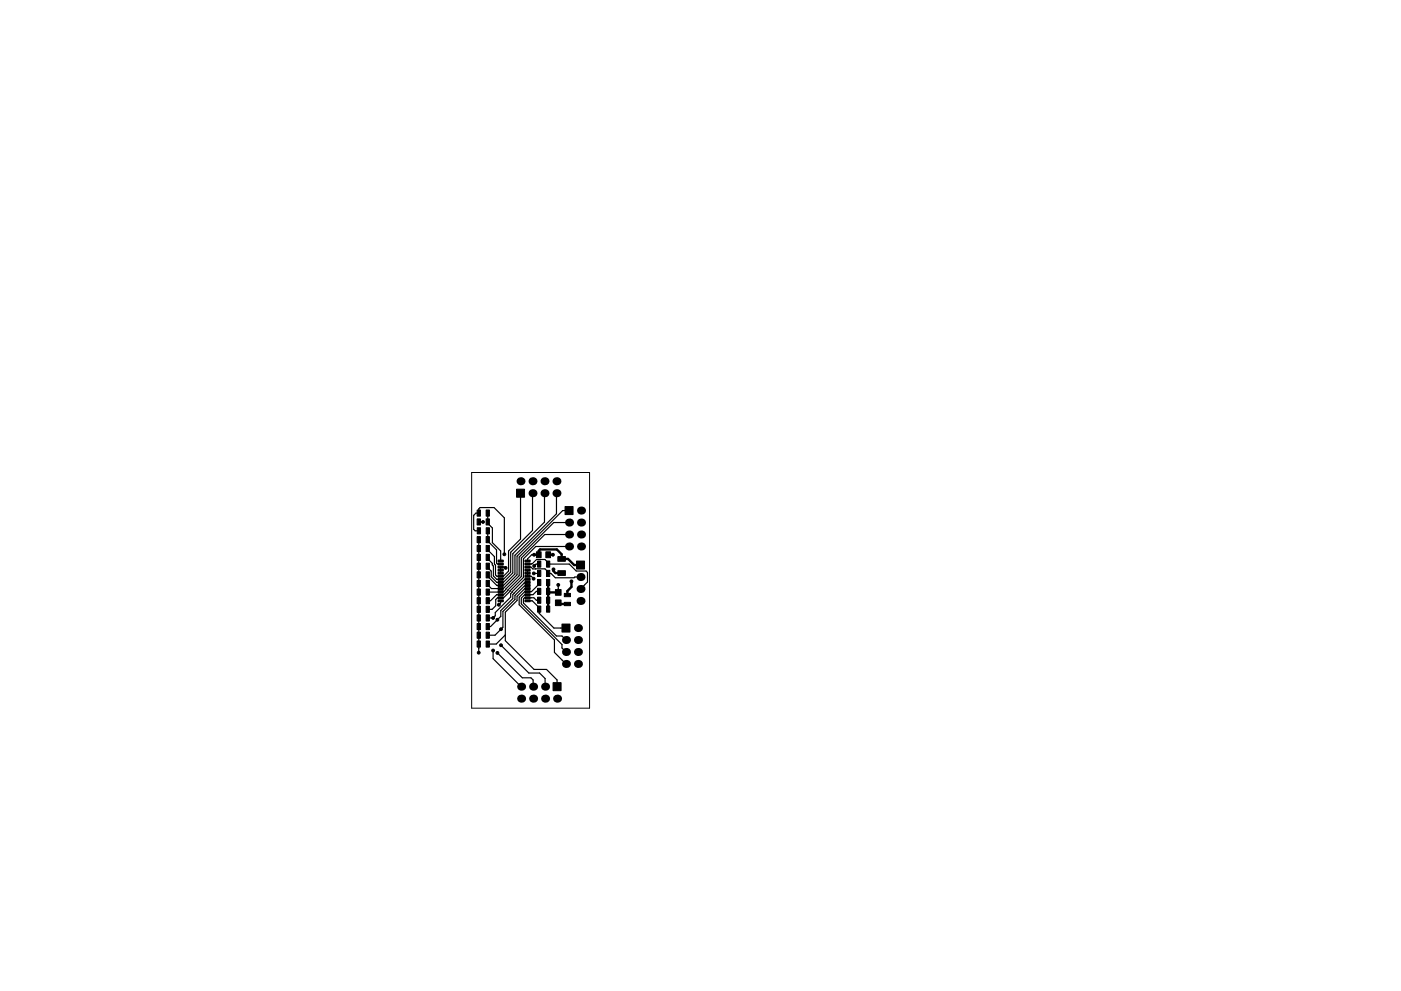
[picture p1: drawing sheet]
<svg xmlns="http://www.w3.org/2000/svg" width="297mm" height="210mm" viewBox="0 0 297 210" stroke-linecap="round" stroke-linejoin="round" font-family="sans-serif">
<path d="M100 100.2h25v50h-25z" fill="none" stroke="#000" stroke-width=".21"/>
<g fill="#000" stroke="#000" stroke-width=".21">
<path d="M101.2 115.7h.7v1.3h-.7zM101.2 117.6h.7v1.3h-.7zM101.2 108.2h.7v1.3h-.7zM101.2 110.1h.7v1.3h-.7zM101.2 113.8h.7v1.3h-.7zM101.2 112h.7v1.3h-.7zM103.1 115.7h.7v1.3h-.7zM103.1 117.6h.7v1.3h-.7zM103.1 108.2h.7v1.3h-.7zM103.1 110.1h.7v1.3h-.7zM103.1 113.8h.7v1.3h-.7zM103.1 112h.7v1.3h-.7z"/>
<path d="M105.6 118.8h1.1v.4h-1.1zM105.6 119.5h1.1v.4h-1.1zM109.5 103.8h1.7v1.7h-1.7zM111.3 119.5h1.1v.4h-1.1zM111.3 118.8h1.1v.4h-1.1zM113.7 117.1h1v1.2h-1zM115.7 117.1h1v1.2h-1zM118.3 118.1h1.6v1h-1.6zM119.8 107.5h1.7v1.7h-1.7zM101.2 119.5h.7v1.3h-.7zM101.2 121.3h.7v1.3h-.7zM101.2 123.1h.7v1.3h-.7z"/>
<path d="M101.2 125h.7v1.3h-.7zM101.2 126.8h.7v1.3h-.7zM101.2 128.6h.7v1.3h-.7zM101.2 136h.7v1.3h-.7zM101.2 134.1h.7v1.3h-.7zM101.2 132.3h.7v1.3h-.7zM101.2 130.5h.7v1.3h-.7zM103.1 119.5h.7v1.3h-.7zM103.1 121.3h.7v1.3h-.7zM103.1 123.1h.7v1.3h-.7zM103.1 125h.7v1.3h-.7zM103.1 126.8h.7v1.3h-.7z"/>
<path d="M103.1 128.6h.7v1.3h-.7zM103.1 136h.7v1.3h-.7zM103.1 134.1h.7v1.3h-.7zM103.1 132.3h.7v1.3h-.7zM103.1 130.5h.7v1.3h-.7zM105.6 120.1h1.1v.4h-1.1zM105.6 120.8h1.1v.4h-1.1zM105.6 121.4h1.1v.4h-1.1zM105.6 122.1h1.1v.4h-1.1zM105.6 122.7h1.1v.4h-1.1zM105.6 123.4h1.1v.4h-1.1zM105.6 124h1.1v.4h-1.1z"/>
<path d="M105.6 124.7h1.1v.4h-1.1zM105.6 125.3h1.1v.4h-1.1zM105.6 126h1.1v.4h-1.1zM105.6 126.6h1.1v.4h-1.1zM105.6 127.3h1.1v.4h-1.1zM111.3 127.3h1.1v.4h-1.1zM111.3 126.6h1.1v.4h-1.1zM111.3 126h1.1v.4h-1.1zM111.3 125.3h1.1v.4h-1.1zM111.3 124.7h1.1v.4h-1.1zM111.3 124h1.1v.4h-1.1zM111.3 123.4h1.1v.4h-1.1z"/>
<path d="M111.3 122.7h1.1v.4h-1.1zM111.3 122.1h1.1v.4h-1.1zM111.3 121.4h1.1v.4h-1.1zM111.3 120.8h1.1v.4h-1.1zM111.3 120.1h1.1v.4h-1.1zM114 119h.7v1.3h-.7zM114 121h.7v1.3h-.7zM114 128.6h.7v1.3h-.7zM114 126.7h.7v1.3h-.7zM114 124.8h.7v1.3h-.7zM114 122.9h.7v1.3h-.7zM115.9 119h.7v1.3h-.7z"/>
<path d="M115.9 121h.7v1.3h-.7zM115.9 128.6h.7v1.3h-.7zM115.9 126.7h.7v1.3h-.7zM115.9 124.8h.7v1.3h-.7zM115.9 122.9h.7v1.3h-.7zM118.3 121.1h1.6v1h-1.6zM117.8 127.3h1.2v1.2h-1.2zM117.8 125.1h1.2v1.2h-1.2zM119.1 132.4h1.7v1.7h-1.7zM119.6 125.9h1.3v.7h-1.3zM119.6 127.8h1.3v.7h-1.3zM122.2 119h1.7v1.7h-1.7z"/>
<path d="M117.3 144.8h1.7v1.7h-1.7z"/>
<circle cx="102.4" cy="110.7" r=".3"/>
<circle cx="106.9" cy="117.6" r=".3"/>
<circle cx="113.2" cy="117.7" r=".3"/>
<circle cx="117.2" cy="117.7" r=".3"/>
<circle cx="101.5" cy="138.5" r=".3"/>
<circle cx="104.5" cy="138" r=".3"/>
<circle cx="104.5" cy="131.1" r=".3"/>
<circle cx="105.5" cy="131.5" r=".3"/>
<circle cx="105.5" cy="138.5" r=".3"/>
<circle cx="105.8" cy="128.3" r=".3"/>
<circle cx="106.2" cy="133.5" r=".3"/>
<circle cx="106.2" cy="136.9" r=".3"/>
<circle cx="107.2" cy="120.5" r=".3"/>
<circle cx="113.1" cy="122.8" r=".3"/>
<circle cx="113.2" cy="121.7" r=".3"/>
<circle cx="113.3" cy="120.1" r=".3"/>
<circle cx="117.3" cy="120.8" r=".3"/>
<circle cx="118.4" cy="124.1" r=".3"/>
<circle cx="121.2" cy="123.3" r=".3"/>
</g>
<g fill="#000">
<circle cx="110.4" cy="102.1" r=".85"/>
<circle cx="112.9" cy="104.6" r=".85"/>
<circle cx="112.9" cy="102.1" r=".85"/>
<circle cx="115.4" cy="104.6" r=".85"/>
<circle cx="115.4" cy="102.1" r=".85"/>
<circle cx="118" cy="102.1" r=".85"/>
<circle cx="118" cy="104.6" r=".85"/>
<circle cx="120.6" cy="113.4" r=".85"/>
<circle cx="120.6" cy="115.9" r=".85"/>
<circle cx="120.6" cy="110.9" r=".85"/>
<circle cx="123.2" cy="108.3" r=".85"/>
<circle cx="123.2" cy="110.9" r=".85"/>
<circle cx="123.2" cy="113.4" r=".85"/>
<circle cx="123.2" cy="115.9" r=".85"/>
<circle cx="120" cy="135.8" r=".85"/>
<circle cx="120" cy="138.3" r=".85"/>
<circle cx="122.5" cy="135.8" r=".85"/>
<circle cx="122.5" cy="133.2" r=".85"/>
<circle cx="122.5" cy="138.3" r=".85"/>
<circle cx="123.1" cy="122.4" r=".85"/>
<circle cx="123.1" cy="125" r=".85"/>
<circle cx="123.1" cy="127.5" r=".85"/>
<circle cx="110.5" cy="148.2" r=".85"/>
<circle cx="110.5" cy="145.7" r=".85"/>
<circle cx="113" cy="145.7" r=".85"/>
<circle cx="113" cy="148.2" r=".85"/>
<circle cx="115.6" cy="148.2" r=".85"/>
<circle cx="115.6" cy="145.7" r=".85"/>
<circle cx="118.1" cy="148.2" r=".85"/>
<circle cx="120" cy="140.9" r=".85"/>
<circle cx="122.5" cy="140.9" r=".85"/>
</g>
<g fill="none" stroke="#000" stroke-width=".25">
<path d="M101.5 114.5v24M101.5 110.7h.9M101.5 112.6h-.8l-.3-.3v-3l.5-.4h.6v-.9l.3-.3h2.9l2.2 2.2v7.7M103.4 112.6v2.2l1.9 1.9v2.8l.2 .2h.6M103.4 108.9v2.1l1 1v3.1l1.7 1.8v2.1M103.4 112.6h.1M110.4 104.6v9.8l-2.6 2.5v4.3l-1.1 1.1h-1.3l-.3-.3v-2.1l-.3-.2v-1.6l-1.4-1.4v-.3M111.8 119.7l1.1-.1 .9-.9h1.7l.7 .7v.3h4.5l1.5 1.5h2.1l.3 .3v2l-1.5 1.5M112.9 104.6v7.9l-4.6 4.7v4.2l-1.6 1.5h-1.4l-.7-.7v-2.1l-.2-.2v-.4l-1-.9v-.3M113.2 117.7h-.5l-.9 .9v.4M114.3 119.7h-.6l-.4 .4M115.4 104.6v6.2l-6.7 6.7v4.1l-2 2h-1.4l-1.2-1.2v-1.2l-.7-.8v-.3"/>
<path d="M118 104.6v4.4l-8.8 8.8v4l-2.5 2.4h-1.3l-2-1.9v-.3M120.6 108.3h-1.3l-9.7 9.7v4l-2.9 2.9h-2.5l-.8-.8v-.3M120.6 110.9h-3.2l-7.3 7.3v3.9l-3.3 3.4-3.4 .1M120.6 115.9h-7l-2.6 2.7v3.9l-4.2 4.3h-1.3l-.4 .4v1.3l-.8 .8h-.9M120.6 113.4h-5.1l-5 5v3.9l-3.7 3.9h-1.5l-1.3 1.3h-.6M123.1 119.9l-.6 .6M101.5 137.5v.1M104.5 138v1.7l6 6M105.5 138.5l5.2 5.3h1.9l.4 .5v1.4M106.1 127.5v.4l-.3 .4M106.2 136.9l5.9 5.9h2.3l1.2 1.2v1.7M107.1 134.7l-1.9 1.9h-1.8"/>
<path d="M107.2 120.5l-.2-.2h-.9v1.3M109 125.9h.1M111.1 123.7l-2.4 2.4v.9l-2.5 2.6v1.2l-2.2 2.1h-.6M111.1 123.7l.7-.1zM111.8 121v1.3h.9l.4 .5M111.8 124.2v.1h-.6l-2 2v.9l-2.6 2.5v3.4l-1.6 1.7h-1.6M111.8 120.3h.8l.4 .4h2.5l.7 .7v.3h.6l.9 .9h4l.2-.2h1.2M111.8 122.9h-.6l-2.6 2.7-.3 .4v.7l-3.3 3.3v.7l-.5 .4h-1.1M111.8 124.9h-.5l-1.7 1.6v.9l-2.5 2.5v6l6.1 6.1h2.7l2.2 2.3v1.4M111.8 127.5h1.1l1.4 1.4v1.2l3.1 3.1h2.6M113 122.6h.1M113.2 121.7h1.1"/>
<path d="M113.6 120.7h.1M114.3 125.5h-.6l-.7 .7h-1.8l-.7 .7v1.2l8.6 8.6v.8l.9 .8M114.3 127.3h-.6l-.5-.5h-2l-.2 .3v.8l7 7h1.1l.9 .9M114.3 123.6v.3l-1.6 1.6h-1.4l-1.2 1.2v1.6l7.5 7.5v2.6l2.4 2.5M118.4 124.1v1.6"/>
</g>
<path d="M113.2 117.7h1v-.8l.3-.3h3.6l1 1v1h1.3l1.3 1.3h1.4M116.2 117.7h1M116.2 125.5l.2 .2h2M116.2 123.6v5.6M117.3 120.8v.4l.5 .4h1.3M118.4 127.9l.2 .2h1.7M121.2 123.3v1.2l-.9 .9v.8" fill="none" stroke="#000" stroke-width=".5"/>
</svg>
